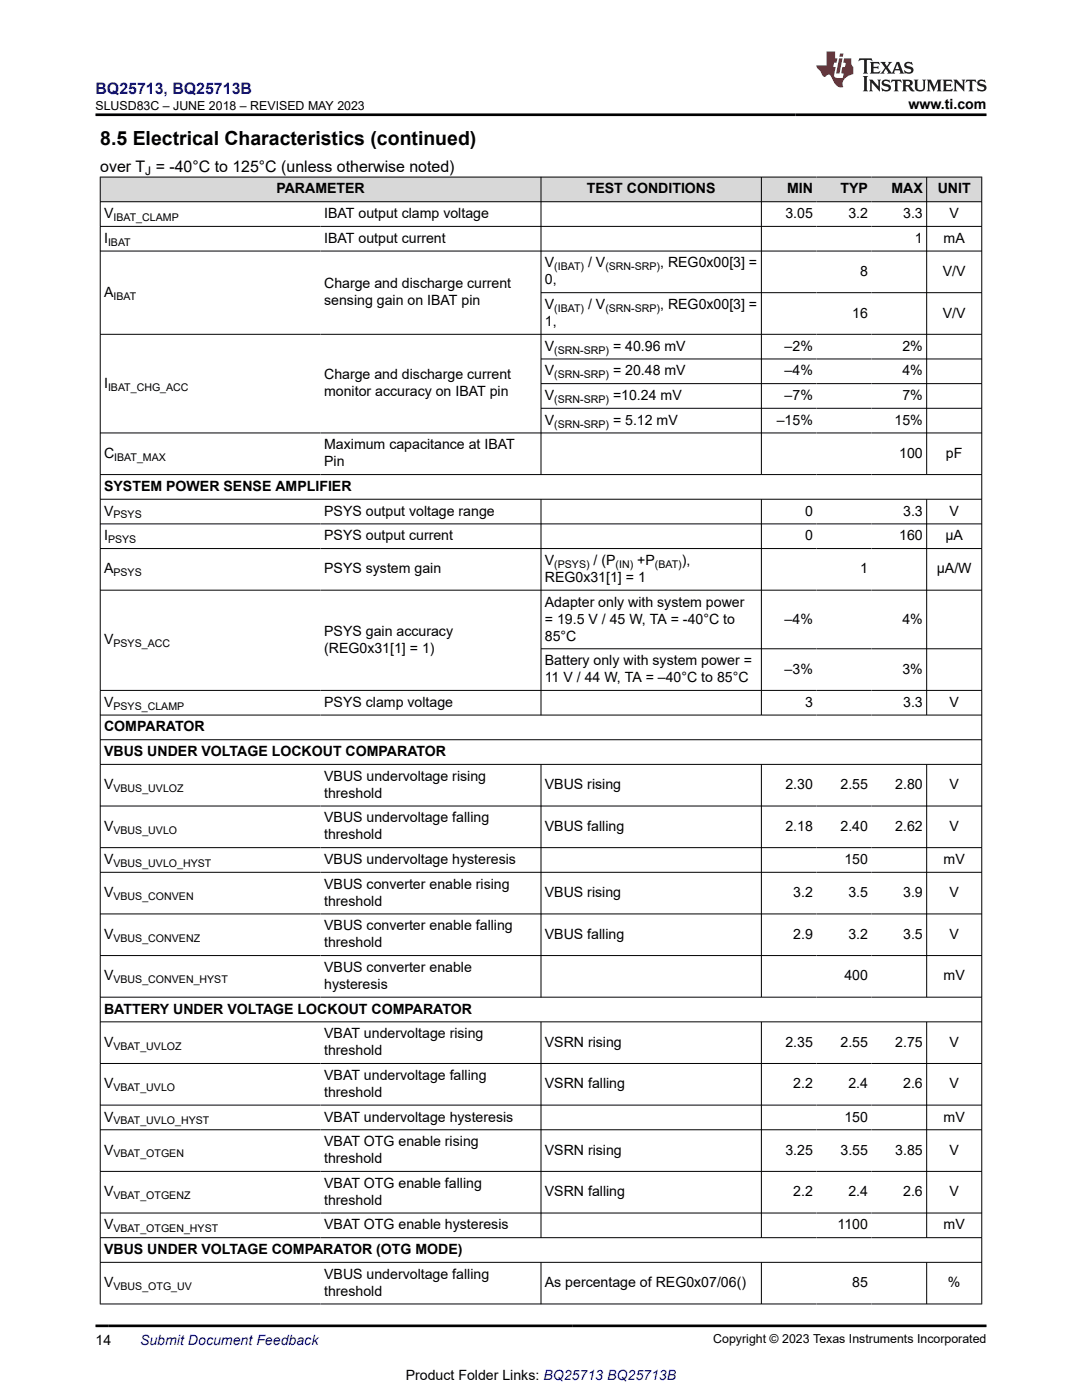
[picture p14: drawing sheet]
<svg xmlns="http://www.w3.org/2000/svg" width="216mm" height="279mm" viewBox="0 0 216 279" stroke-linecap="round" stroke-linejoin="round" font-family="sans-serif">
<defs><g id="words">
<text font-size="3.9" x="20" y="28.8">8.5 Electrical Characteristics (continued)</text>
<text font-size="3.2" fill="#00f" x="19" y="18.7">BQ25713, BQ25713B</text>
<text font-size="3.2" x="20" y="34.3">over T = -40°C to 125°C (unless otherwise noted)</text>
<g font-size="2.8">
<text x="181.3" y="21.8">www.ti.com</text>
<text x="55.1" y="38.6">PARAMETER</text>
<text x="117.1" y="38.6">TEST CONDITIONS</text>
<text x="157" y="38.6">MIN</text>
<text x="167.7" y="38.6">TYP</text>
<text x="177.9" y="38.6">MAX</text>
<text x="187.1" y="38.6">UNIT</text>
<text x="20.8" y="43.5">V</text>
<text x="64.7" y="43.5">IBAT output clamp voltage</text>
<text x="156.7" y="43.5">3.05</text>
<text x="169.3" y="43.5">3.2</text>
<text x="180.2" y="43.5">3.3</text>
<text x="189.5" y="43.5">V</text>
<text x="20.8" y="48.5">I</text>
<text x="64.7" y="48.5">IBAT output current</text>
<text x="108.7" y="53.4">V</text>
<text x="117.3" y="53.4">/ V</text>
<text x="131.7" y="53.4">, REG0x00[3] =</text>
<text x="182.6" y="48.5">1</text>
<text x="188.3" y="48.5">mA</text>
<text x="20.8" y="59.2">A</text>
<text x="64.7" y="57.5">Charge and discharge current</text>
<text x="108.7" y="56.8">0,</text>
<text x="171.6" y="55.1">8</text>
<text x="188.1" y="55.1">V/V</text>
<text x="64.7" y="60.9">sensing gain on IBAT pin</text>
<text x="108.7" y="65.1">1,</text>
<text x="108.7" y="61.7">V</text>
<text x="117.3" y="61.7">/ V</text>
<text x="131.7" y="61.7">, REG0x00[3] =</text>
<text x="170.1" y="63.4">16</text>
<text x="188.1" y="63.4">V/V</text>
<text x="108.7" y="70">V</text>
<text x="122.3" y="70">= 40.96 mV</text>
<text x="156.6" y="70">–2%</text>
<text x="180.1" y="70">2%</text>
<text x="20.8" y="77.4">I</text>
<text x="64.7" y="75.7">Charge and discharge current</text>
<text x="108.7" y="74.9">V</text>
<text x="122.3" y="74.9">= 20.48 mV</text>
<text x="156.6" y="74.9">–4%</text>
<text x="180.1" y="74.9">4%</text>
<text x="64.7" y="79.1">monitor accuracy on IBAT pin</text>
<text x="108.7" y="79.8">V</text>
<text x="122.3" y="79.8">=10.24 mV</text>
<text x="156.6" y="79.8">–7%</text>
<text x="180.1" y="79.8">7%</text>
<text x="64.7" y="89.7">Maximum capacitance at IBAT</text>
<text x="108.7" y="84.8">V</text>
<text x="122.3" y="84.8">= 5.12 mV</text>
<text x="155" y="84.8">–15%</text>
<text x="178.5" y="84.8">15%</text>
<text x="20.8" y="91.4">C</text>
<text x="64.7" y="93.1">Pin</text>
<text x="179.4" y="91.4">100</text>
<text x="188.8" y="91.4">pF</text>
<text x="20.8" y="98">SYSTEM POWER SENSE AMPLIFIER</text>
<text x="20.8" y="102.9">V</text>
<text x="20.8" y="107.8">I</text>
<text x="64.7" y="102.9">PSYS output voltage range</text>
<text x="64.7" y="107.8">PSYS output current</text>
<text x="160.6" y="102.9">0</text>
<text x="160.6" y="107.8">0</text>
<text x="179.4" y="107.8">160</text>
<text x="180.2" y="102.9">3.3</text>
<text x="188.6" y="107.8">µA</text>
<text x="189.5" y="102.9">V</text>
<text x="108.7" y="112.7">V</text>
<text x="118.4" y="112.7">/ (P</text>
<text x="127.1" y="112.7">+P</text>
<text x="136" y="112.7">),</text>
<text x="20.8" y="114.4">A</text>
<text x="64.7" y="114.4">PSYS system gain</text>
<text x="108.7" y="116.1">REG0x31[1] = 1</text>
<text x="171.6" y="114.4">1</text>
<text x="186.9" y="114.4">µA/W</text>
<text x="108.7" y="121.1">Adapter only with system power</text>
<text x="108.7" y="124.4">= 19.5 V / 45 W, TA = -40°C to</text>
<text x="156.6" y="124.4">–4%</text>
<text x="180.1" y="124.4">4%</text>
<text x="20.8" y="128.6">V</text>
<text x="64.7" y="126.9">PSYS gain accuracy</text>
<text x="64.7" y="130.3">(REG0x31[1] = 1)</text>
<text x="108.7" y="127.8">85°C</text>
<text x="108.7" y="132.8">Battery only with system power =</text>
<text x="108.7" y="136.1">11 V / 44 W, TA = –40°C to 85°C</text>
<text x="156.6" y="134.4">–3%</text>
<text x="180.1" y="134.4">3%</text>
<text x="20.8" y="141.1">V</text>
<text x="64.7" y="141.1">PSYS clamp voltage</text>
<text x="160.6" y="141.1">3</text>
<text x="180.2" y="141.1">3.3</text>
<text x="189.5" y="141.1">V</text>
<text x="20.8" y="146">COMPARATOR</text>
<text x="20.8" y="150.9">VBUS UNDER VOLTAGE LOCKOUT COMPARATOR</text>
<text x="64.7" y="155.8">VBUS undervoltage rising</text>
<text x="20.8" y="157.5">V</text>
<text x="64.7" y="159.2">threshold</text>
<text x="108.7" y="157.5">VBUS rising</text>
<text x="156.7" y="157.5">2.30</text>
<text x="167.7" y="157.5">2.55</text>
<text x="178.6" y="157.5">2.80</text>
<text x="189.5" y="157.5">V</text>
<text x="20.8" y="165.8">V</text>
<text x="64.7" y="164.1">VBUS undervoltage falling</text>
<text x="64.7" y="167.5">threshold</text>
<text x="108.7" y="165.8">VBUS falling</text>
<text x="156.7" y="165.8">2.18</text>
<text x="167.7" y="165.8">2.40</text>
<text x="178.6" y="165.8">2.62</text>
<text x="189.5" y="165.8">V</text>
<text x="20.8" y="172.4">V</text>
<text x="64.7" y="172.4">VBUS undervoltage hysteresis</text>
<text x="168.5" y="172.4">150</text>
<text x="188.3" y="172.4">mV</text>
<text x="20.8" y="179.1">V</text>
<text x="64.7" y="177.4">VBUS converter enable rising</text>
<text x="108.7" y="179.1">VBUS rising</text>
<text x="158.3" y="179.1">3.2</text>
<text x="169.3" y="179.1">3.5</text>
<text x="180.2" y="179.1">3.9</text>
<text x="189.5" y="179.1">V</text>
<text x="64.7" y="180.7">threshold</text>
<text x="64.7" y="185.7">VBUS converter enable falling</text>
<text x="20.8" y="187.4">V</text>
<text x="64.7" y="189.1">threshold</text>
<text x="108.7" y="187.4">VBUS falling</text>
<text x="158.3" y="187.4">2.9</text>
<text x="169.3" y="187.4">3.2</text>
<text x="180.2" y="187.4">3.5</text>
<text x="189.5" y="187.4">V</text>
<text x="20.8" y="195.7">V</text>
<text x="64.7" y="194">VBUS converter enable</text>
<text x="64.7" y="197.4">hysteresis</text>
<text x="168.5" y="195.7">400</text>
<text x="188.3" y="195.7">mV</text>
<text x="20.8" y="202.3">BATTERY UNDER VOLTAGE LOCKOUT COMPARATOR</text>
<text x="20.8" y="208.9">V</text>
<text x="64.7" y="207.2">VBAT undervoltage rising</text>
<text x="108.7" y="208.9">VSRN rising</text>
<text x="156.7" y="208.9">2.35</text>
<text x="167.7" y="208.9">2.55</text>
<text x="178.6" y="208.9">2.75</text>
<text x="189.5" y="208.9">V</text>
<text x="64.7" y="210.6">threshold</text>
<text x="64.7" y="215.5">VBAT undervoltage falling</text>
<text x="20.8" y="217.2">V</text>
<text x="64.7" y="218.9">threshold</text>
<text x="108.7" y="217.2">VSRN falling</text>
<text x="158.3" y="217.2">2.2</text>
<text x="169.3" y="217.2">2.4</text>
<text x="180.2" y="217.2">2.6</text>
<text x="189.5" y="217.2">V</text>
<text x="20.8" y="223.8">V</text>
<text x="64.7" y="223.8">VBAT undervoltage hysteresis</text>
<text x="168.5" y="223.8">150</text>
<text x="188.3" y="223.8">mV</text>
<text x="20.8" y="230.4">V</text>
<text x="64.7" y="228.7">VBAT OTG enable rising</text>
<text x="64.7" y="232.1">threshold</text>
<text x="108.7" y="230.4">VSRN rising</text>
<text x="156.7" y="230.4">3.25</text>
<text x="167.7" y="230.4">3.55</text>
<text x="178.6" y="230.4">3.85</text>
<text x="189.5" y="230.4">V</text>
<text x="20.8" y="238.7">V</text>
<text x="64.7" y="237.1">VBAT OTG enable falling</text>
<text x="108.7" y="238.7">VSRN falling</text>
<text x="158.3" y="238.7">2.2</text>
<text x="169.3" y="238.7">2.4</text>
<text x="180.2" y="238.7">2.6</text>
<text x="189.5" y="238.7">V</text>
<text x="20.8" y="245.4">V</text>
<text x="64.7" y="240.4">threshold</text>
<text x="64.7" y="245.4">VBAT OTG enable hysteresis</text>
<text x="167.1" y="245.4">1100</text>
<text x="188.3" y="245.4">mV</text>
<text x="20.8" y="250.3">VBUS UNDER VOLTAGE COMPARATOR (OTG MODE)</text>
<text x="20.8" y="256.9">V</text>
<text x="64.7" y="255.2">VBUS undervoltage falling</text>
<text x="108.7" y="256.9">As percentage of REG0x07/06()</text>
<text x="170.1" y="256.9">85</text>
<text x="189.1" y="256.9">%</text>
<text x="64.7" y="258.6">threshold</text>
<text x="19" y="268.4">14</text>
<text x="81" y="275.3">Product Folder Links: BQ25713 BQ25713B</text>
</g>
<text font-size="2.8" fill="#00f" x="27.9" y="268.4">Submit Document Feedback</text>
<g font-size="2.5">
<text x="19" y="21.9">SLUSD83C – JUNE 2018 – REVISED MAY 2023</text>
<text x="142.3" y="268.1">Copyright © 2023 Texas Instruments Incorporated</text>
</g>
<text font-size="2.4" x="29" y="34.9">J</text>
<g font-size="2.1">
<text x="22.6" y="44.1">IBAT_CLAMP</text>
<text x="21.6" y="49">IBAT</text>
<text x="110.6" y="53.9">(IBAT)</text>
<text x="120.8" y="53.9">(SRN-SRP)</text>
<text x="22.6" y="59.8">IBAT</text>
<text x="110.6" y="62.2">(IBAT)</text>
<text x="120.8" y="62.2">(SRN-SRP)</text>
<text x="110.6" y="70.6">(SRN-SRP)</text>
<text x="21.6" y="77.9">IBAT_CHG_ACC</text>
<text x="110.6" y="75.5">(SRN-SRP)</text>
<text x="110.6" y="80.4">(SRN-SRP)</text>
<text x="110.6" y="85.3">(SRN-SRP)</text>
<text x="22.8" y="91.9">IBAT_MAX</text>
<text x="22.6" y="103.5">PSYS</text>
<text x="21.6" y="108.4">PSYS</text>
<text x="110.6" y="113.3">(PSYS)</text>
<text x="122.8" y="113.3">(IN)</text>
<text x="130.7" y="113.3">(BAT)</text>
<text x="22.6" y="115">PSYS</text>
<text x="22.6" y="129.2">PSYS_ACC</text>
<text x="22.6" y="141.6">PSYS_CLAMP</text>
<text x="22.6" y="158.1">VBUS_UVLOZ</text>
<text x="22.6" y="166.4">VBUS_UVLO</text>
<text x="22.6" y="173">VBUS_UVLO_HYST</text>
<text x="22.6" y="179.6">VBUS_CONVEN</text>
<text x="22.6" y="187.9">VBUS_CONVENZ</text>
<text x="22.6" y="196.2">VBUS_CONVEN_HYST</text>
<text x="22.6" y="209.5">VBAT_UVLOZ</text>
<text x="22.6" y="217.8">VBAT_UVLO</text>
<text x="22.6" y="224.4">VBAT_UVLO_HYST</text>
<text x="22.6" y="231">VBAT_OTGEN</text>
<text x="22.6" y="239.3">VBAT_OTGENZ</text>
<text x="22.6" y="245.9">VBAT_OTGEN_HYST</text>
<text x="22.6" y="257.5">VBUS_OTG_UV</text>
</g>
</g></defs>
<g fill="#d8d8d8">
<path d="M20 35.3h175.9v5h-175.9z" fill-rule="evenodd"/>
<path d="M20.1 35.4h87.8v4.8h-87.8z" fill-rule="evenodd"/>
<path d="M108 35.4h43.9v4.8h-43.9z" fill-rule="evenodd"/>
<path d="M152 35.4h10.9v4.8h-10.9z" fill-rule="evenodd"/>
<path d="M162.9 35.4h11v4.8h-11z" fill-rule="evenodd"/>
<path d="M173.9 35.4h10.9v4.8h-10.9z" fill-rule="evenodd"/>
<path d="M185 35.4h10.8v4.8h-10.8z" fill-rule="evenodd"/>
</g>
<g fill="none" stroke="#000" stroke-width=".2">
<path d="M19.9 35.3h176.1M20 35.3v225M107.9 35.3v59.5M151.9 35.3v59.5M184.9 35.3v59.5M195.9 35.3v225M19.9 40.3h176.1M19.9 45.2h176.1M19.9 50.1h176.1M107.9 58.4h88.1M107.9 71.6h88.1M107.9 76.6h88.1"/>
<path d="M196 66.7h-176.1M19.9 94.7h176.1M19.9 99.6h176.1M107.9 99.6v43.2M107.9 81.5h88.1M151.9 99.6v43.2M184.9 99.6v43.2M196 86.4h-176.1M19.9 104.6h176.1M19.9 109.5h176.1M19.9 117.8h176.1M107.9 129.5h88.1"/>
<path d="M196 137.8h-176.1M19.9 142.7h176.1M19.9 147.6h176.1M19.9 152.5h176.1M107.9 152.5v46.6M151.9 152.5v46.6M184.9 152.5v46.6M19.9 160.9h176.1M19.9 169.2h176.1M19.9 174.1h176.1M19.9 182.4h176.1M19.9 190.7h176.1"/>
<path d="M19.9 199h176.1M19.9 203.9h176.1M19.9 212.2h176.1M107.9 203.9v43.2M151.9 203.9v43.2M184.9 203.9v43.2M19.9 220.5h176.1M19.9 225.5h176.1M19.9 233.8h176.1M19.9 242.1h176.1M19.9 247h176.1M19.9 251.9h176.1"/>
<path d="M107.9 251.9v8.4M151.9 251.9v8.4M184.9 251.9v8.4M19.9 260.2h176.1"/>
</g>
<path d="M171.5 11.6l-.2 .6 .5-.2h.6v.1v2.2l-.2 .4h1l-.2-.4v-2.2v-.1h.5l.5 .2-.1-.6zM173.6 12.4l.2 .3v1.6l-.2 .4h1.9l.1-.6a1.08 1.08 0 0 1-1.3 .2v-.7h.6l.4 .2v-.7l-.4 .2h-.6v-.5l.2-.2a1 1 0 0 1 1 .3l-.1-.5zM175.7 12.4l.9 1.1-1 1.2h.9l-.2-.2 .5-.8 .4 .8-.2 .2h1.6l-.2-.2 .2-.5h.9l.1 .5-.1 .2h.9l-.2-.4-.8-1.9h-.5l-.9 2.1-.9-1.1 .9-1h-.8l.2 .2-.4 .6-.4-.6 .2-.2zM179 12.8l.4 1h-.7zM180.7 12.5a.65 .65 0 0 0-.2 .7 .65 .65 0 0 0 .6 .5l.6 .1 .1 .3a.79 .79 0 0 1-.7 .4 .79 .79 0 0 1-.7-.5l.1 .7 .2-.1a.93 .93 0 0 0 1.1 0 .93 .93 0 0 0 .4-.9 1.46 1.46 0 0 0-1.2-.6l-.1-.3a1.09 1.09 0 0 1 1.2 .2l-.2-.6-.1 .1-.5-.2zM172.2 15.2l.2 .4v2.2l-.2 .4h1l-.2-.4v-2.2l.2-.4zM173.4 15.9l.2 .4v1.5l-.2 .4h.8l-.3-.4 .1-1.3 1.6 1.8v-2l.2-.4h-.7l.1 .2 .1 1.1-1.2-1.3zM176.2 16a.65 .65 0 0 0-.2 .8 .65 .65 0 0 0 .6 .4l.6 .2 .1 .2a.79 .79 0 0 1-.7 .4 .79 .79 0 0 1-.7-.5l.1 .7 .2-.1a.93 .93 0 0 0 1.1 .1 .93 .93 0 0 0 .4-1 1.46 1.46 0 0 0-1.2-.5l-.1-.4a1.09 1.09 0 0 1 1.2 .2l-.1-.6-.2 .1-.5-.1zM177.9 15.9l-.1 .6a.63 .63 0 0 1 .8-.3v1.6l-.3 .4h1l-.2-.4v-1.6a.66 .66 0 0 1 .8 .3l-.1-.6zM180 15.9l.2 .4v1.5l-.2 .4h1l-.2-.2-.1-.7h.5l.1 .2a.79 .79 0 0 0 1.2 .6l-1-.9a.61 .61 0 0 0 .6-.6 .61 .61 0 0 0-.5-.7zM180.8 16.2h.1a.47 .47 0 0 1 .5 .1 .47 .47 0 0 1 .1 .5l-.1 .1-.7 .1zM182.3 15.9l.2 .2a2.27 2.27 0 0 0 .4 2 1.04 1.04 0 0 0 1.7-.7v-1.3l.2-.2h-.8l.2 .4v1.1a.6 .6 0 0 1-.6 .6 .6 .6 0 0 1-.6-.6v-1.1l.3-.4zM184.9 15.9l.2 .4v1.5l-.2 .4h.8l-.3-.4v-1.4l.9 1.9 .9-1.9v1.4l-.3 .4h1l-.2-.4v-1.5l.2-.4h-.8l-.7 1.5-.6-1.5zM188.1 15.9l.2 .4v1.5l-.2 .4h1.9l.1-.6a1.09 1.09 0 0 1-1.3 .2v-.7h.6l.4 .2v-.6l-.4 .2h-.6v-.6l.2-.1a1.01 1.01 0 0 1 1 .3l-.1-.6zM190.2 15.9l.3 .4v1.5l-.3 .4h.8l-.2-.4v-1.3l1.6 1.8v-2l.2-.4h-.7l.2 .2v1.1l-1.2-1.3zM192.8 15.9l-.1 .6a.63 .63 0 0 1 .8-.3v1.6l-.3 .4h1l-.2-.4v-1.6a.66 .66 0 0 1 .8 .3l-.1-.6zM195.2 16a.65 .65 0 0 0-.2 .8 .65 .65 0 0 0 .6 .4l.6 .2 .2 .2a.79 .79 0 0 1-.7 .4 .79 .79 0 0 1-.7-.5l.1 .7 .2-.1a.93 .93 0 0 0 1 .1 .93 .93 0 0 0 .5-1 1.46 1.46 0 0 0-1.3-.5v-.4a1.09 1.09 0 0 1 1.2 .2l-.2-.6-.2 .1-.5-.1z" fill="#231f20"/>
<path d="M164.9 10.3v2.7h-2l.1 .4 .8 1a.95 .95 0 0 0 1 .9 .59 .59 0 0 1 .5-.4 .59 .59 0 0 1 .5 .3l.4 .8a1.59 1.59 0 0 0 2.1 1.4 1.61 1.61 0 0 1 1-2.3l1-.3-.1-1.5a1.59 1.59 0 0 1-.3-1.7h-1.5l-.2 .9h.6l-.2 .9h-.5l-.2 .9v.3l.4 .1-.1 .9h-.7a.73 .73 0 0 1-1-.7l.3-1.5h-.5l.1-.9h.5l.2-.9h-.5v-1.3zM167.4 11.6l-.6 3.1h.7l.6-3.1zM167.6 10.7l-.1 .6h.7l.1-.6z" fill="#ed1c24"/>
<path d="M19 22.9h177.8M19 264.6h177.8" fill="none" stroke="#000" stroke-width=".53"/>
<use href="#words"/>
</svg>
